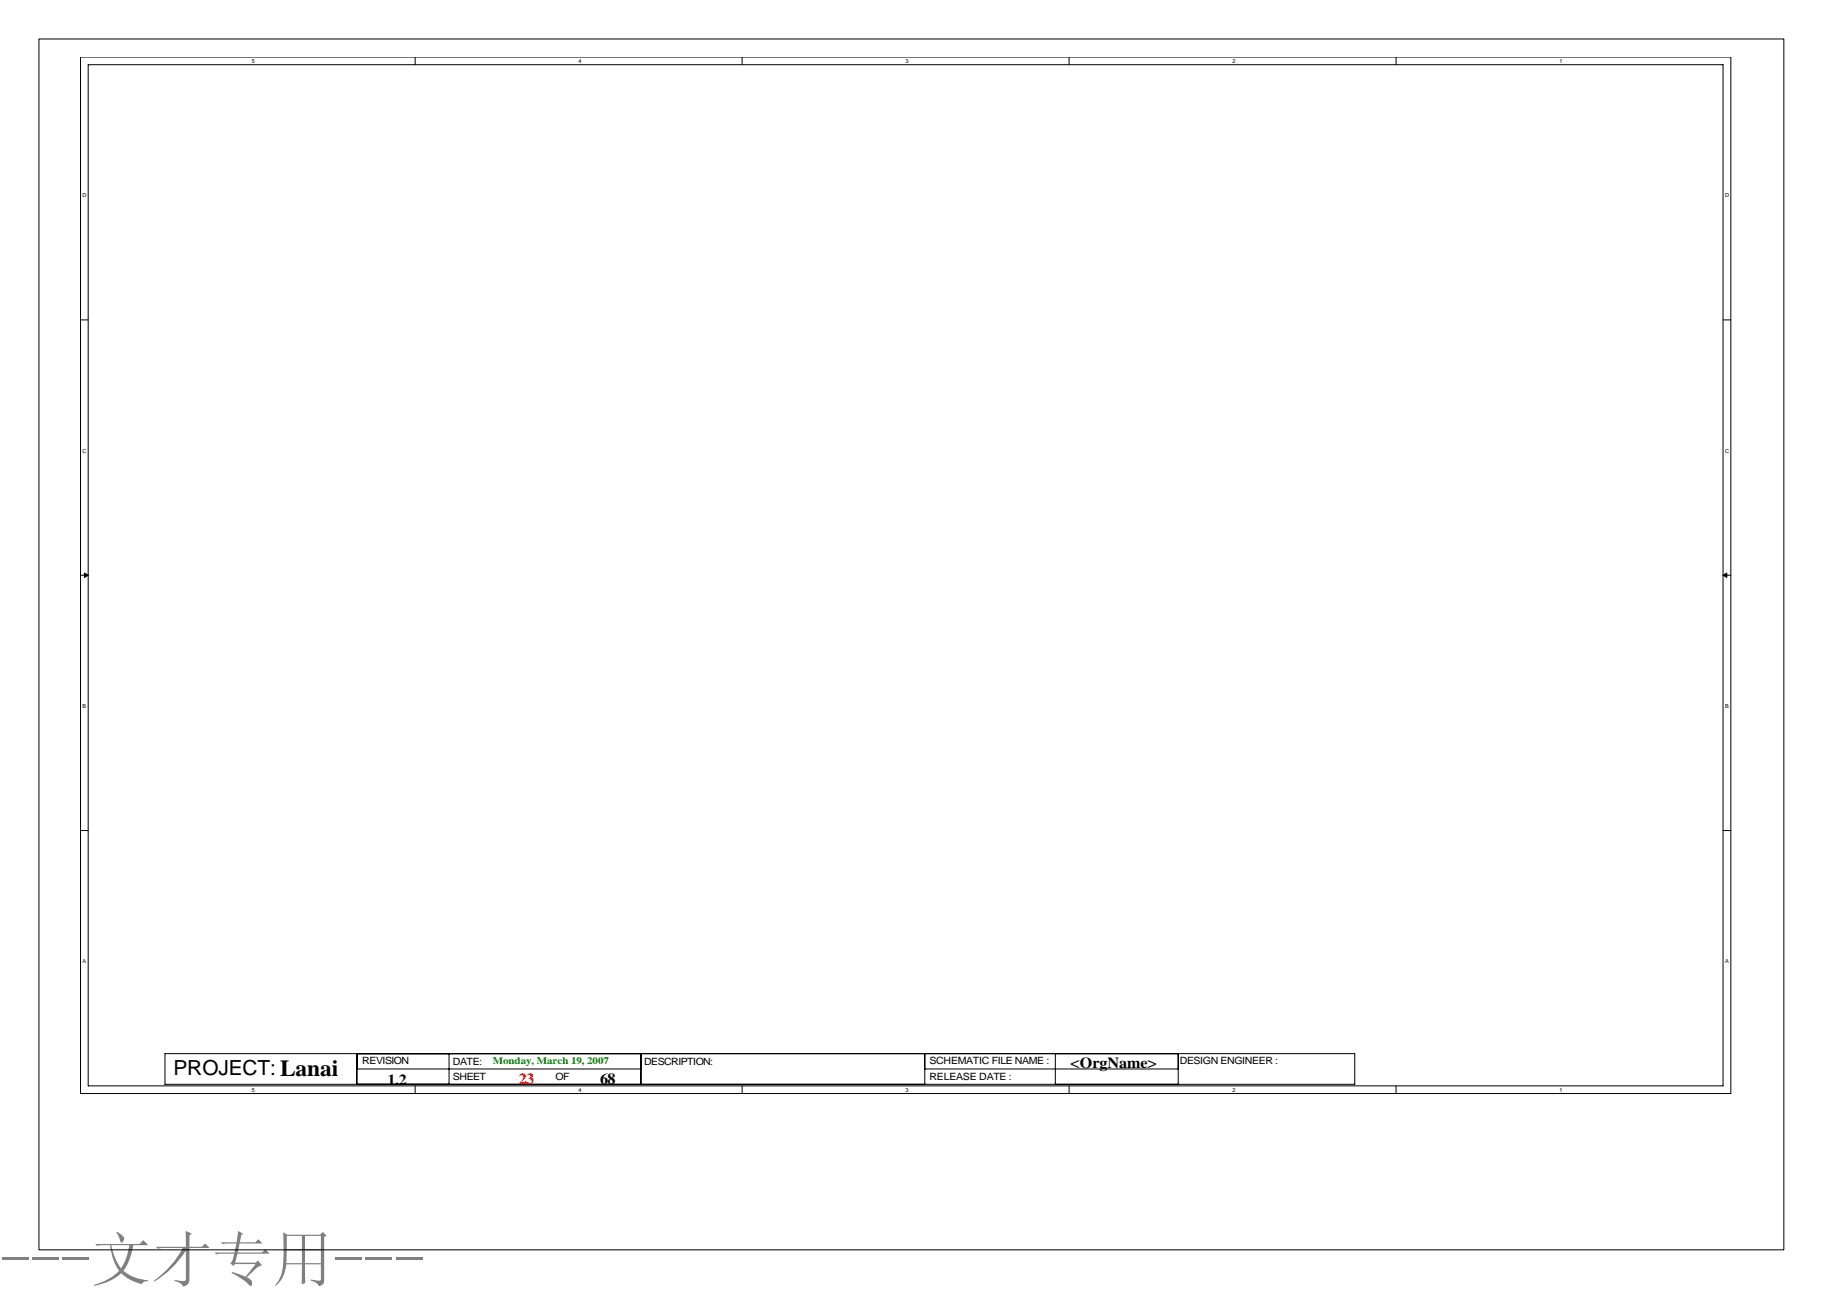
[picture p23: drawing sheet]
<svg xmlns="http://www.w3.org/2000/svg" width="297mm" height="210mm" viewBox="0 0 297 210" stroke-linecap="round" stroke-linejoin="round" font-family="sans-serif">
<defs><g id="words">
<text font-size="9.9" fill="#808080" x="0" y="208.6">---文才专用---</text>
<text font-size="3.4" x="28.3" y="175.2">PROJECT: Lanai</text>
<g font-size="2.5">
<text x="174.5" y="173.9">&lt;OrgName&gt;</text>
<text x="63.1" y="176.7">1.2</text>
<text x="97.8" y="176.6">68</text>
</g>
<text font-size="2.5" fill="#f00" x="84.5" y="176.6">23</text>
<g font-size="1.6">
<text x="59" y="173.3">REVISION</text>
<text x="73.8" y="173.5">DATE:</text>
<text x="104.9" y="173.5">DESCRIPTION:</text>
<text x="151.4" y="173.3">SCHEMATIC FILE NAME :</text>
<text x="192.2" y="173.3">DESIGN ENGINEER :</text>
<text x="73.8" y="176">SHEET</text>
<text x="90.5" y="176">OF</text>
<text x="151.4" y="176">RELEASE DATE :</text>
</g>
<text font-size="1.6" fill="#008000" x="80.3" y="173.4">Monday, March 19, 2007</text>
<g font-size=".9">
<text x="41" y="10.2">5</text>
<text x="94.3" y="10.2">4</text>
<text x="147.5" y="10.2">3</text>
<text x="200.8" y="10.2">2</text>
<text x="254.1" y="10.2">1</text>
<text x="13.5" y="32.2">D</text>
<text x="281.1" y="32.1">D</text>
<text x="13.5" y="73.7">C</text>
<text x="281.1" y="73.7">C</text>
<text x="13.5" y="115.3">B</text>
<text x="281.1" y="115.3">B</text>
<text x="13.5" y="156.9">A</text>
<text x="281.1" y="156.9">A</text>
<text x="41" y="177.8">5</text>
<text x="94.3" y="177.8">4</text>
<text x="147.5" y="177.8">3</text>
<text x="200.8" y="177.8">2</text>
<text x="254.1" y="177.8">1</text>
</g>
</g></defs>
<g fill="none" stroke="#000" stroke-width=".16">
<path d="M6.3 6.3h284.4v197.3h-284.4zM13.1 9.3h268.9v168.8h-268.9zM14.4 10.5h266.4v166.4h-266.4zM67.6 9.3v1.2M120.9 9.3v1.2M174.2 9.3v1.2M227.5 9.3v1.2M13.1 52.1h1.3M280.8 52.1h1.2M13.1 93.7h1.3M280.8 93.7h1.2M13.1 135.3h1.3"/>
<path d="M280.8 135.3h1.2M26.9 171.6h193.8v5h-193.8zM58.1 171.6v5M58.1 174.1h46.3M67.6 176.9v1.2M73.2 171.6v5M104.4 171.6v5M120.9 176.9v1.2M150.7 174.1h41.3M150.7 171.6v5M172 171.6v5M174.2 176.9v1.2"/>
<path d="M192 171.6v5M227.5 176.9v1.2"/>
</g>
<path d="M13.8 93.3l.6 .4-.6 .4zM280.8 93.7l.6-.4v.8z" fill="#000" stroke="#000" stroke-width=".16"/>
<use href="#words"/>
</svg>
